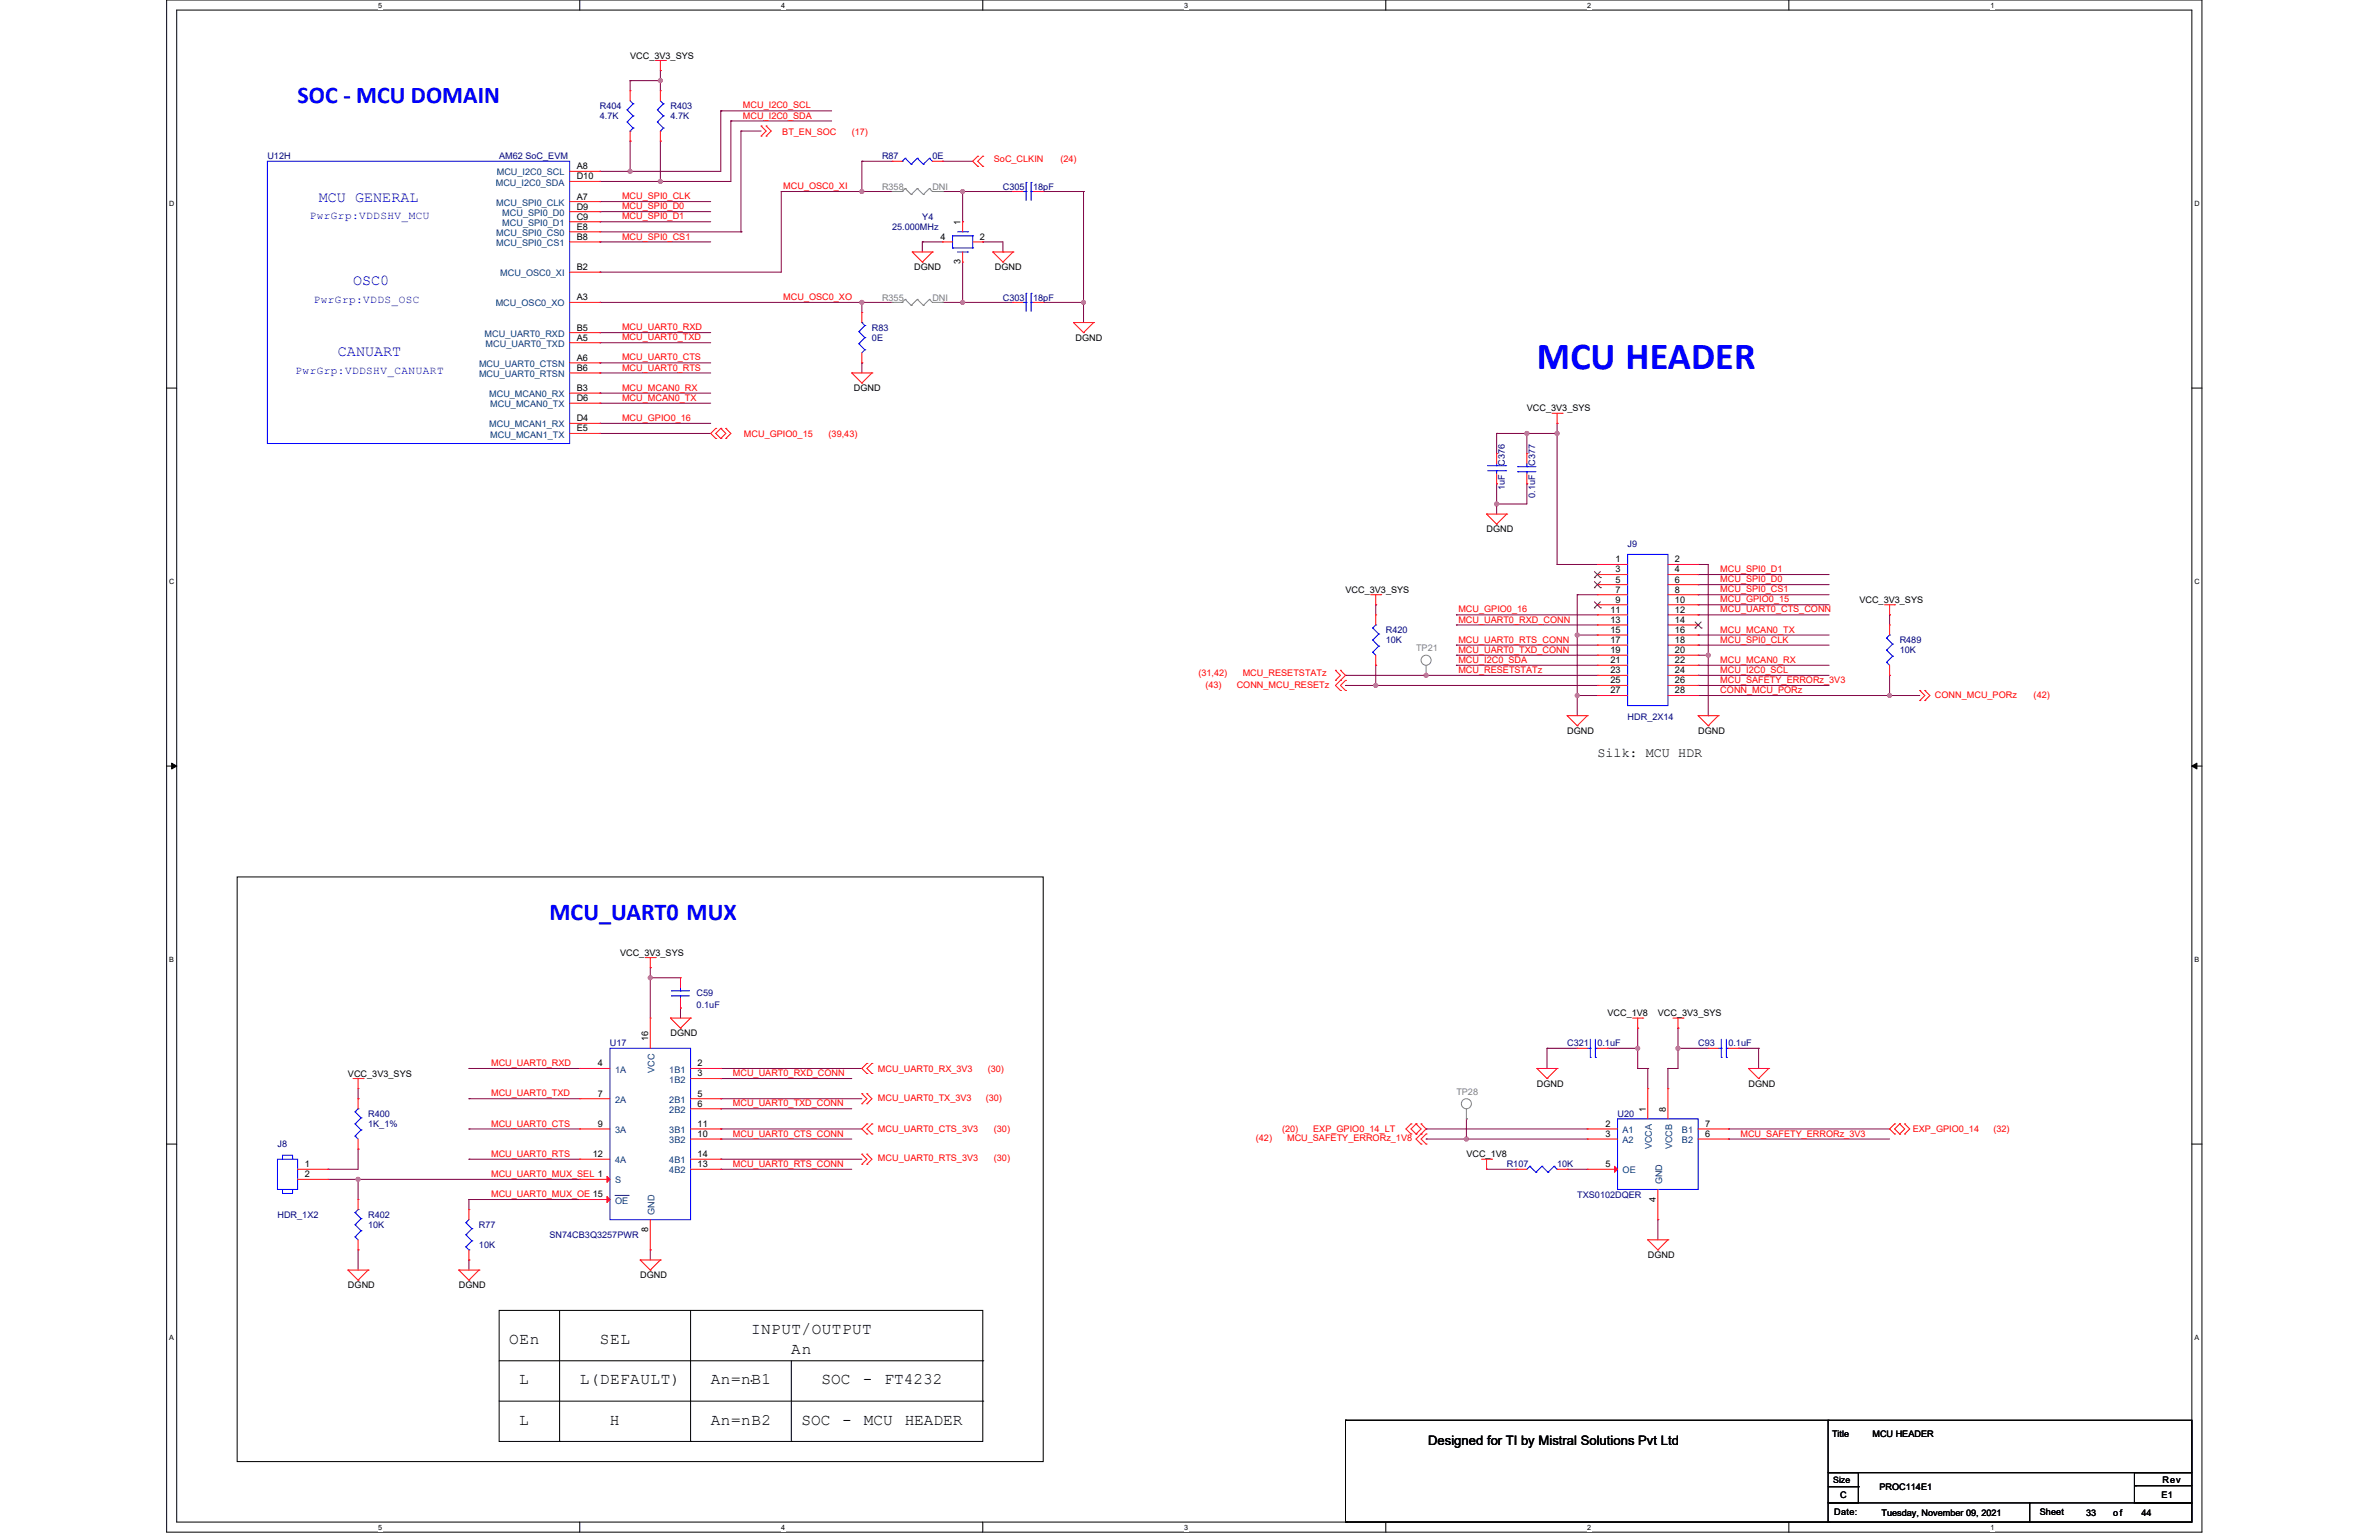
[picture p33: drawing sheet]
<svg xmlns="http://www.w3.org/2000/svg" width="432mm" height="279mm" viewBox="0 0 432 279" stroke-linecap="round" stroke-linejoin="round" font-family="sans-serif">
<defs><g id="words">
<text font-size="6.9" fill="#00f" x="279" y="67">MCU HEADER</text>
<g font-size="4.4" fill="#00f">
<text x="54" y="18.8">SOC - MCU DOMAIN</text>
<text x="99.7" y="166.9">MCU_UART0 MUX</text>
</g>
<g font-size="2.9">
<text x="92.4" y="243.8">OEn</text>
<text x="108.9" y="243.8">SEL</text>
<text x="136.3" y="242">INPUT/OUTPUT</text>
<text x="143.6" y="245.7">An</text>
<text x="94.3" y="251.1">L</text>
<text x="105.2" y="251.1">L(DEFAULT)</text>
<text x="129" y="251.1">An=nB1</text>
<text x="149.1" y="251.1">SOC</text>
<text x="156.6" y="251.1">-</text>
<text x="160.5" y="251.1">FT4232</text>
<text x="94.3" y="258.5">L</text>
<text x="110.7" y="258.5">H</text>
<text x="129" y="258.5">An=nB2</text>
<text x="145.5" y="258.5">SOC</text>
<text x="152.9" y="258.5">-</text>
<text x="156.8" y="258.5">MCU</text>
<text x="164.2" y="258.5">HEADER</text>
</g>
<g font-size="2.7" fill="#00f">
<text x="57.9" y="36.7">MCU GENERAL</text>
<text x="64.1" y="51.7">OSC0</text>
<text x="61.3" y="64.6">CANUART</text>
</g>
<g font-size="2.4">
<text x="289.9" y="137.4">Silk: MCU HDR</text>
<text x="259.2" y="262.2">Designed for TI by Mistral Solutions Pvt Ltd</text>
</g>
<g font-size="2" fill="#00f">
<text x="56.2" y="39.7">PwrGrp:VDDSHV_MCU</text>
<text x="56.9" y="54.9">PwrGrp:VDDS_OSC</text>
<text x="53.7" y="67.9">PwrGrp:VDDSHV_CANUART</text>
</g>
<g font-size="1.6">
<text x="114.4" y="10.6">VCC_3V3_SYS</text>
<text x="104.7" y="30.7">A8</text>
<text x="104.7" y="32.5">D10</text>
<text x="104.7" y="36.2">A7</text>
<text x="104.7" y="39.9">C9</text>
<text x="104.7" y="38">D9</text>
<text x="104.7" y="41.7">E8</text>
<text x="174.3" y="40.8" transform="rotate(-90 174.3 40.8)">1</text>
<text x="104.7" y="43.5">B8</text>
<text x="170.7" y="43.5">4</text>
<text x="174.3" y="47.9" transform="rotate(-90 174.3 47.9)">3</text>
<text x="177.8" y="43.5">2</text>
<text x="104.7" y="49">B2</text>
<text x="165.9" y="49">DGND</text>
<text x="180.6" y="49">DGND</text>
<text x="104.7" y="54.5">A3</text>
<text x="104.7" y="60">B5</text>
<text x="104.7" y="61.8">A5</text>
<text x="104.7" y="65.5">A6</text>
<text x="195.2" y="61.8">DGND</text>
<text x="104.7" y="70.9">B3</text>
<text x="104.7" y="67.3">B6</text>
<text x="155" y="71">DGND</text>
<text x="104.7" y="76.4">D4</text>
<text x="104.7" y="72.8">D6</text>
<text x="277.1" y="74.6">VCC_3V3_SYS</text>
<text x="104.7" y="78.3">E5</text>
<text x="269.8" y="96.6">DGND</text>
<text x="244.2" y="107.6">VCC_3V3_SYS</text>
<text x="293.2" y="102">1</text>
<text x="293.2" y="103.9">3</text>
<text x="293.2" y="105.7">5</text>
<text x="293.2" y="107.5">7</text>
<text x="304" y="102">2</text>
<text x="304" y="103.9">4</text>
<text x="304" y="105.7">6</text>
<text x="304" y="107.5">8</text>
<text x="292.3" y="111.2">11</text>
<text x="292.3" y="113">13</text>
<text x="293.2" y="109.4">9</text>
<text x="304" y="109.4">10</text>
<text x="304" y="111.2">12</text>
<text x="304" y="113">14</text>
<text x="337.5" y="109.4">VCC_3V3_SYS</text>
<text x="292.3" y="114.8">15</text>
<text x="292.3" y="116.7">17</text>
<text x="292.3" y="118.5">19</text>
<text x="304" y="114.8">16</text>
<text x="304" y="116.7">18</text>
<text x="304" y="118.5">20</text>
<text x="292.3" y="120.3">21</text>
<text x="292.3" y="122.2">23</text>
<text x="292.3" y="124">25</text>
<text x="292.3" y="125.8">27</text>
<text x="304" y="120.3">22</text>
<text x="304" y="122.2">24</text>
<text x="304" y="124">26</text>
<text x="304" y="125.8">28</text>
<text x="284.4" y="133.2">DGND</text>
<text x="308.2" y="133.2">DGND</text>
<text x="112.5" y="173.4">VCC_3V3_SYS</text>
<text x="291.8" y="184.4">VCC_1V8</text>
<text x="300.9" y="184.4">VCC_3V3_SYS</text>
<text x="117.7" y="188.9" transform="rotate(-90 117.7 188.9)">16</text>
<text x="121.7" y="188">DGND</text>
<text x="63.2" y="195.3">VCC_3V3_SYS</text>
<text x="108.5" y="193.5">4</text>
<text x="126.6" y="193.5">2</text>
<text x="126.6" y="195.3">3</text>
<text x="279" y="197.2">DGND</text>
<text x="317.4" y="197.2">DGND</text>
<text x="108.5" y="199">7</text>
<text x="126.6" y="199">5</text>
<text x="126.6" y="200.8">6</text>
<text x="298.7" y="201.7" transform="rotate(-90 298.7 201.7)">1</text>
<text x="302.4" y="201.7" transform="rotate(-90 302.4 201.7)">8</text>
<text x="107.6" y="209.9">12</text>
<text x="108.5" y="204.5">9</text>
<text x="126.6" y="204.5">11</text>
<text x="126.6" y="206.3">10</text>
<text x="126.6" y="209.9">14</text>
<text x="266.2" y="210">VCC_1V8</text>
<text x="291.4" y="204.5">2</text>
<text x="291.4" y="206.3">3</text>
<text x="309.5" y="206.3">6</text>
<text x="309.5" y="204.5">7</text>
<text x="55.3" y="211.8">1</text>
<text x="55.3" y="213.6">2</text>
<text x="126.6" y="211.8">13</text>
<text x="291.4" y="211.8">5</text>
<text x="300.5" y="218" transform="rotate(-90 300.5 218)">4</text>
<text x="117.7" y="223.5" transform="rotate(-90 117.7 223.5)">8</text>
<text x="63.2" y="233.7">DGND</text>
<text x="83.3" y="233.7">DGND</text>
<text x="116.2" y="231.9">DGND</text>
<text x="299.1" y="228.3">DGND</text>
<text x="332.5" y="260.6">Title</text>
<text x="339.9" y="260.6">MCU HEADER</text>
<text x="332.7" y="269">Size</text>
<text x="392.5" y="269">Rev</text>
<text x="332.9" y="274.9">Date:</text>
<text x="334" y="271.8">C</text>
<text x="341.1" y="270.3">PROC114E1</text>
<text x="341.5" y="275.1">Tuesday, November 09, 2021</text>
<text x="370.2" y="274.9">Sheet</text>
<text x="378.6" y="275.1">33</text>
<text x="383.6" y="275.1">of</text>
<text x="388.7" y="275.1">44</text>
<text x="392.3" y="271.8">E1</text>
</g>
<g font-size="1.6" fill="#000080">
<text x="108.9" y="19.8">R404</text>
<text x="108.9" y="21.6">4.7K</text>
<text x="121.7" y="19.8">R403</text>
<text x="121.7" y="21.6">4.7K</text>
<text x="48.5" y="28.9">U12H</text>
<text x="90.6" y="28.9">AM62 SoC_EVM</text>
<text x="160.1" y="28.9">R87</text>
<text x="169.2" y="28.9">0E</text>
<text x="182" y="34.4">C305</text>
<text x="187.5" y="34.4">18pF</text>
<text x="161.9" y="41.7">25.000MHz</text>
<text x="167.4" y="39.9">Y4</text>
<text x="182" y="54.5">C303</text>
<text x="187.5" y="54.5">18pF</text>
<text x="158.3" y="60">R83</text>
<text x="158.3" y="61.8">0E</text>
<text x="273.2" y="88.9" transform="rotate(-90 273.2 88.9)">1uF</text>
<text x="273.2" y="84.5" transform="rotate(-90 273.2 84.5)">C376</text>
<text x="278.7" y="84.5" transform="rotate(-90 278.7 84.5)">C377</text>
<text x="278.7" y="90.3" transform="rotate(-90 278.7 90.3)">0.1uF</text>
<text x="295.4" y="99.3">J9</text>
<text x="251.5" y="114.9">R420</text>
<text x="251.5" y="116.7">10K</text>
<text x="344.8" y="116.7">R489</text>
<text x="344.8" y="118.5">10K</text>
<text x="295.4" y="130.6">HDR_2X14</text>
<text x="126.4" y="180.7">C59</text>
<text x="126.4" y="182.9">0.1uF</text>
<text x="110.7" y="189.9">U17</text>
<text x="284.4" y="189.9">C321</text>
<text x="289.9" y="189.9">0.1uF</text>
<text x="308.2" y="189.9">C93</text>
<text x="313.7" y="189.9">0.1uF</text>
<text x="66.8" y="202.7">R400</text>
<text x="293.6" y="202.7">U20</text>
<text x="50.4" y="208.1">J8</text>
<text x="66.8" y="204.5">1K_1%</text>
<text x="273.5" y="211.8">R107</text>
<text x="282.6" y="211.8">10K</text>
<text x="50.4" y="220.9">HDR_1X2</text>
<text x="66.8" y="220.9">R402</text>
<text x="286.3" y="217.3">TXS0102DQER</text>
<text x="66.8" y="222.8">10K</text>
<text x="86.9" y="222.8">R77</text>
<text x="86.9" y="226.4">10K</text>
<text x="99.7" y="224.6">SN74CB3Q3257PWR</text>
</g>
<g font-size="1.6" fill="#f00">
<text x="134.9" y="19.7">MCU_I2C0_SCL</text>
<text x="134.9" y="21.5">MCU_I2C0_SDA</text>
<text x="142" y="24.5">BT_EN_SOC</text>
<text x="154.6" y="24.5">(17)</text>
<text x="180.4" y="29.5">SoC_CLKIN</text>
<text x="192.5" y="29.5">(24)</text>
<text x="142.2" y="34.3">MCU_OSC0_XI</text>
<text x="112.9" y="39.8">MCU_SPI0_D1</text>
<text x="112.9" y="38">MCU_SPI0_D0</text>
<text x="112.9" y="36.1">MCU_SPI0_CLK</text>
<text x="112.9" y="43.5">MCU_SPI0_CS1</text>
<text x="112.9" y="59.9">MCU_UART0_RXD</text>
<text x="142.2" y="54.4">MCU_OSC0_XO</text>
<text x="112.9" y="61.7">MCU_UART0_TXD</text>
<text x="112.9" y="65.4">MCU_UART0_CTS</text>
<text x="112.9" y="67.2">MCU_UART0_RTS</text>
<text x="112.9" y="70.9">MCU_MCAN0_RX</text>
<text x="112.9" y="72.7">MCU_MCAN0_TX</text>
<text x="112.9" y="76.4">MCU_GPIO0_16</text>
<text x="135" y="79.2">MCU_GPIO0_15</text>
<text x="150.4" y="79.2">(39,43)</text>
<text x="312.2" y="105.6">MCU_SPI0_D0</text>
<text x="312.2" y="103.8">MCU_SPI0_D1</text>
<text x="312.2" y="107.5">MCU_SPI0_CS1</text>
<text x="264.7" y="113">MCU_UART0_RXD_CONN</text>
<text x="264.7" y="111.1">MCU_GPIO0_16</text>
<text x="312.2" y="111.1">MCU_UART0_CTS_CONN</text>
<text x="312.2" y="109.3">MCU_GPIO0_15</text>
<text x="264.7" y="118.4">MCU_UART0_TXD_CONN</text>
<text x="264.7" y="116.6">MCU_UART0_RTS_CONN</text>
<text x="312.2" y="116.6">MCU_SPI0_CLK</text>
<text x="312.2" y="114.8">MCU_MCAN0_TX</text>
<text x="217.5" y="122.7">(31,42)</text>
<text x="218.8" y="124.7">(43)</text>
<text x="224.5" y="124.7">CONN_MCU_RESETz</text>
<text x="225.6" y="122.7">MCU_RESETSTATz</text>
<text x="264.7" y="122.1">MCU_RESETSTATz</text>
<text x="264.7" y="120.3">MCU_I2C0_SDA</text>
<text x="312.2" y="125.8">CONN_MCU_PORz</text>
<text x="312.2" y="123.9">MCU_SAFETY_ERRORz_3V3</text>
<text x="312.2" y="122.1">MCU_I2C0_SCL</text>
<text x="312.2" y="120.3">MCU_MCAN0_RX</text>
<text x="351.2" y="126.6">CONN_MCU_PORz</text>
<text x="369.1" y="126.6">(42)</text>
<text x="89.1" y="193.4">MCU_UART0_RXD</text>
<text x="133" y="195.2">MCU_UART0_RXD_CONN</text>
<text x="159.4" y="194.4">MCU_UART0_RX_3V3</text>
<text x="179.3" y="194.4">(30)</text>
<text x="89.1" y="198.9">MCU_UART0_TXD</text>
<text x="133" y="200.7">MCU_UART0_TXD_CONN</text>
<text x="159.4" y="199.7">MCU_UART0_TX_3V3</text>
<text x="178.9" y="199.7">(30)</text>
<text x="89.1" y="204.4">MCU_UART0_CTS</text>
<text x="89.1" y="209.9">MCU_UART0_RTS</text>
<text x="133" y="206.2">MCU_UART0_CTS_CONN</text>
<text x="159.4" y="205.4">MCU_UART0_CTS_3V3</text>
<text x="180.4" y="205.4">(30)</text>
<text x="227.9" y="207">(42)</text>
<text x="232.7" y="205.4">(20)</text>
<text x="233.6" y="207">MCU_SAFETY_ERRORz_1V8</text>
<text x="238.4" y="205.4">EXP_GPIO0_14_LT</text>
<text x="315.9" y="206.2">MCU_SAFETY_ERRORz_3V3</text>
<text x="347.2" y="205.4">EXP_GPIO0_14</text>
<text x="361.8" y="205.4">(32)</text>
<text x="89.1" y="213.5">MCU_UART0_MUX_SEL 1</text>
<text x="133" y="211.7">MCU_UART0_RTS_CONN</text>
<text x="159.4" y="210.7">MCU_UART0_RTS_3V3</text>
<text x="180.4" y="210.7">(30)</text>
<text x="89.1" y="217.2">MCU_UART0_MUX_OE 15</text>
</g>
<g font-size="1.6" fill="#004080">
<text x="90" y="33.7">MCU_I2C0_SDA</text>
<text x="90.2" y="31.8">MCU_I2C0_SCL</text>
<text x="90.1" y="37.3">MCU_SPI0_CLK</text>
<text x="91.2" y="41">MCU_SPI0_D1</text>
<text x="91.2" y="39.1">MCU_SPI0_D0</text>
<text x="90.1" y="44.6">MCU_SPI0_CS1</text>
<text x="90.1" y="42.8">MCU_SPI0_CS0</text>
<text x="90.8" y="50.1">MCU_OSC0_XI</text>
<text x="90" y="55.6">MCU_OSC0_XO</text>
<text x="88" y="61.1">MCU_UART0_RXD</text>
<text x="88.1" y="62.9">MCU_UART0_TXD</text>
<text x="87" y="66.6">MCU_UART0_CTSN</text>
<text x="87" y="68.4">MCU_UART0_RTSN</text>
<text x="88.8" y="72.1">MCU_MCAN0_RX</text>
<text x="88.8" y="77.6">MCU_MCAN1_RX</text>
<text x="89" y="73.9">MCU_MCAN0_TX</text>
<text x="89" y="79.4">MCU_MCAN1_TX</text>
<text x="111.6" y="194.6">1A</text>
<text x="118.8" y="194.6" transform="rotate(-90 118.8 194.6)">VCC</text>
<text x="121.5" y="194.6">1B1</text>
<text x="121.5" y="196.4">1B2</text>
<text x="111.6" y="200.1">2A</text>
<text x="121.5" y="200.1">2B1</text>
<text x="121.5" y="201.9">2B2</text>
<text x="111.6" y="205.6">3A</text>
<text x="121.5" y="205.6">3B1</text>
<text x="121.5" y="207.4">3B2</text>
<text x="294.5" y="205.6">A1</text>
<text x="294.5" y="207.4">A2</text>
<text x="299.8" y="208.5" transform="rotate(-90 299.8 208.5)">VCCA</text>
<text x="303.5" y="208.5" transform="rotate(-90 303.5 208.5)">VCCB</text>
<text x="305.3" y="207.4">B2</text>
<text x="305.3" y="205.6">B1</text>
<text x="111.6" y="214.7">S</text>
<text x="111.6" y="211.1">4A</text>
<text x="121.5" y="211.1">4B1</text>
<text x="121.5" y="212.9">4B2</text>
<text x="294.5" y="212.9">OE</text>
<text x="301.7" y="214.9" transform="rotate(-90 301.7 214.9)">GND</text>
<text x="111.6" y="218.4">OE</text>
<text x="118.8" y="220.4" transform="rotate(-90 118.8 220.4)">GND</text>
</g>
<g font-size="1.6" fill="#808080">
<text x="160.1" y="34.4">R358</text>
<text x="169.2" y="34.4">DNI</text>
<text x="160.1" y="54.5">R355</text>
<text x="169.2" y="54.5">DNI</text>
<text x="257" y="118.2">TP21</text>
<text x="264.3" y="198.6">TP28</text>
</g>
<g font-size="1.3">
<text x="68.6" y="1.4">5</text>
<text x="141.8" y="1.4">4</text>
<text x="215" y="1.4">3</text>
<text x="288.1" y="1.4">2</text>
<text x="361.3" y="1.4">1</text>
<text x="30.7" y="37.3">D</text>
<text x="398.3" y="37.3">D</text>
<text x="30.7" y="105.9">C</text>
<text x="398.3" y="105.9">C</text>
<text x="30.7" y="174.5">B</text>
<text x="398.3" y="174.5">B</text>
<text x="30.7" y="243">A</text>
<text x="398.3" y="243">A</text>
<text x="68.6" y="277.5">5</text>
<text x="141.8" y="277.5">4</text>
<text x="215" y="277.5">3</text>
<text x="288.1" y="277.5">2</text>
<text x="361.3" y="277.5">1</text>
</g>
</g></defs>
<path d="M30.2 0h369.5v278h-369.5zM32.1 1.8h365.7v274.3h-365.7z" fill="none" stroke="#000" stroke-width=".18"/>
<g fill="#fff">
<path d="M68.7 .2h.7v1.4h-.7z"/>
<path d="M68.7 276.3h.7v1.5h-.7z"/>
</g>
<path d="M105.2 0v1.8M105.2 276.1v1.9" fill="none" stroke="#000" stroke-width=".18"/>
<g fill="#fff">
<path d="M141.8 .2h.7v1.4h-.7z"/>
<path d="M141.8 276.3h.7v1.5h-.7z"/>
</g>
<path d="M178.4 0v1.8M178.4 276.1v1.9" fill="none" stroke="#000" stroke-width=".18"/>
<g fill="#fff">
<path d="M215 .2h.7v1.4h-.7z"/>
<path d="M215 276.3h.7v1.5h-.7z"/>
</g>
<path d="M251.5 0v1.8M251.5 276.1v1.9" fill="none" stroke="#000" stroke-width=".18"/>
<g fill="#fff">
<path d="M288.1 .2h.7v1.4h-.7z"/>
<path d="M288.1 276.3h.7v1.5h-.7z"/>
</g>
<path d="M324.7 0v1.8M324.7 276.1v1.9" fill="none" stroke="#000" stroke-width=".18"/>
<g fill="#fff">
<path d="M361.3 .2h.7v1.4h-.7z"/>
<path d="M361.3 276.3h.7v1.5h-.7z"/>
<path d="M30.7 36.1h1v1.5h-1z"/>
<path d="M398.3 36.1h.9v1.5h-.9z"/>
<path d="M30.7 104.7h1v1.5h-1z"/>
<path d="M398.3 104.7h.9v1.5h-.9z"/>
</g>
<path d="M30.2 70.4h1.9M397.8 70.4h1.9" fill="none" stroke="#000" stroke-width=".18"/>
<g fill="#fff">
<path d="M30.7 173.3h.9v1.4h-.9z"/>
<path d="M398.3 173.3h.9v1.4h-.9z"/>
</g>
<path d="M30.2 139h1.9M31.2 138.5l.9 .5-.9 .5zM397.8 139l.9-.5v1zM397.8 139h1.9" fill="none" stroke="#000" stroke-width=".18"/>
<path d="M31.2 138.5l.9 .5-.9 .5zM397.8 139l.9-.5v1z" fill="#000"/>
<g fill="#fff">
<path d="M30.7 241.9h.9v1.4h-.9z"/>
<path d="M398.3 241.9h.9v1.4h-.9z"/>
</g>
<g fill="none" stroke="#000" stroke-width=".18">
<path d="M43 159.1h146.4v106.1h-146.4zM30.2 207.6h1.9M397.8 207.6h1.9M90.6 237.7h87.8v23.8h-87.8zM101.6 237.7v23.8M125.3 237.7v23.8M90.6 254.2h87.8M90.6 246.9h87.8M136.3 250.5h.1M143.6 246.9v14.6M178.4 254.2h.1M178.4 246.9h.1"/>
<path d="M101.6 261.5h.1M125.3 261.5h.1M143.6 261.5h.1"/>
</g>
<g fill="none" stroke="#800040" stroke-width=".18">
<path d="M141.8 34.7h.1M156.4 29.3h.1M156.4 29.3h5.5M156.4 29.3v5.4h-14.6M171.1 29.3h.1M171.1 29.3h5.4M108.9 60.4h.1M108.9 62.2h.1M108.9 65.8h.1M108.9 67.7h.1M108.9 60.4h20.1M108.9 62.2h20.1"/>
<path d="M108.9 65.8h20.1M108.9 67.7h20.1M308.2 106.1h.1M308.2 104.2h.1M308.2 107.9h.1M308.2 117h.1M308.2 106.1h23.8M308.2 104.2h23.8M308.2 107.9h23.8M308.2 117h23.8"/>
</g>
<circle cx="156.4" cy="34.7" r=".37" fill="#f0f"/>
<circle cx="156.4" cy="34.7" r=".37" fill="none" stroke="#f0f" stroke-width=".18"/>
<path d="M171.1 34.7h.1M171.1 34.7h12.8M174.7 34.7h.1M196.7 34.7h.1M196.7 34.7v20.2" fill="none" stroke="#800040" stroke-width=".18"/>
<circle cx="196.7" cy="54.9" r=".37" fill="#f0f"/>
<circle cx="196.7" cy="54.9" r=".37" fill="none" stroke="#f0f" stroke-width=".18"/>
<path d="M174.7 34.7v5.5M174.7 54.9h.1M174.7 40.2h.1M174.7 54.9h9.2" fill="none" stroke="#800040" stroke-width=".18"/>
<circle cx="174.7" cy="34.7" r=".37" fill="#f0f"/>
<circle cx="174.7" cy="34.7" r=".37" fill="none" stroke="#f0f" stroke-width=".18"/>
<path d="M174.7 54.9h.1M174.7 47.5v7.4M189.4 54.9h.1M189.4 54.9h7.3M196.7 54.9h.1M196.7 54.9v3.6" fill="none" stroke="#800040" stroke-width=".18"/>
<circle cx="174.7" cy="54.9" r=".37" fill="#f0f"/>
<circle cx="174.7" cy="54.9" r=".37" fill="none" stroke="#f0f" stroke-width=".18"/>
<g fill="none" stroke="#800040" stroke-width=".18">
<path d="M156.4 34.7h.1M156.4 34.7h5.5M189.4 34.7h.1M189.4 34.7h7.3M108.9 54.9h.1M108.9 54.9h53M156.4 54.9h.1M156.4 54.9v1.8M171.1 54.9h.1M171.1 54.9h3.6M178.4 43.9h.1M178.4 43.9h3.6v1.8"/>
<path d="M182 45.7h.1"/>
</g>
<circle cx="156.4" cy="54.9" r=".37" fill="#f0f"/>
<circle cx="156.4" cy="54.9" r=".37" fill="none" stroke="#f0f" stroke-width=".18"/>
<g fill="none" stroke="#800040" stroke-width=".18">
<path d="M141.8 34.7h.1M141.8 34.7v14.7h-32.9M108.9 49.4h.1M108.9 71.3h.1M108.9 73.2h.1M108.9 76.8h.1M108.9 78.6h.1M108.9 71.3h20.1M108.9 73.2h20.1M108.9 76.8h20.1M108.9 78.6h20.1M264.3 113.4h.1"/>
<path d="M264.3 111.6h.1M264.3 113.4h25.6M264.3 111.6h25.6M308.2 111.6h.1M308.2 115.2h.1M308.2 109.7h.1M308.2 111.6h23.8M308.2 115.2h23.8M308.2 109.7h23.8M258.8 206.7h.1M258.8 206.7h7.4"/>
</g>
<circle cx="266.2" cy="206.7" r=".37" fill="#f0f"/>
<circle cx="266.2" cy="206.7" r=".37" fill="none" stroke="#f0f" stroke-width=".18"/>
<g fill="none" stroke="#800040" stroke-width=".18">
<path d="M297.2 193.9h.1M297.2 186.5h.1M297.2 193.9h1.9M297.2 186.5v3.7M299.1 193.9h.1M299.1 193.9v3.6M302.7 193.9h.1M302.7 193.9h1.9M302.7 193.9v3.6M304.6 186.5h.1M304.6 190.2h.1M304.6 186.5v3.7"/>
<path d="M304.6 190.2h5.5M319.2 190.2h.1M319.2 190.2v3.7M269.8 212.1h.1M269.8 212.1h5.5M284.4 212.1h.1M284.4 212.1h3.7M313.7 206.7h.1M313.7 206.7h29.3"/>
</g>
<circle cx="304.6" cy="190.2" r=".37" fill="#f0f"/>
<circle cx="304.6" cy="190.2" r=".37" fill="none" stroke="#f0f" stroke-width=".18"/>
<path d="M280.8 190.2h.1M280.8 190.2v3.7M291.8 190.2h.1M291.8 190.2h5.4M297.2 190.2h.1M297.2 190.2v3.7M304.6 190.2h.1M304.6 190.2v3.7" fill="none" stroke="#800040" stroke-width=".18"/>
<circle cx="297.2" cy="190.2" r=".37" fill="#f0f"/>
<circle cx="297.2" cy="190.2" r=".37" fill="none" stroke="#f0f" stroke-width=".18"/>
<g fill="none" stroke="#800040" stroke-width=".18">
<path d="M118 177.4h.1M118 177.4v7.3M123.5 182.9h.1M123.5 182.9v1.8M280.8 190.2h.1M280.8 190.2h5.5M315.5 190.2h.1M315.5 190.2h3.7M59.5 212.1h.1M65 208.5h.1M65 208.5v3.6h-5.5M258.8 204.8h.1"/>
<path d="M258.8 204.8h29.3M313.7 204.8h.1M313.7 204.8h29.3M300.9 221.3h.1M300.9 221.3v3.6"/>
</g>
<circle cx="118" cy="177.4" r=".37" fill="#f0f"/>
<circle cx="118" cy="177.4" r=".37" fill="none" stroke="#f0f" stroke-width=".18"/>
<g fill="none" stroke="#800040" stroke-width=".18">
<path d="M114.4 14.6h.1M114.4 14.6v1.9M119.9 12.8h.1M119.9 12.8v1.8h-5.5M114.4 25.6h.1M114.4 31.1h.1M114.4 25.6v5.5M114.4 31.1h16.4M118 177.4h.1M118 175.6h.1M118 177.4h5.5M118 175.6v1.8"/>
<path d="M85.1 193.9h.1M85.1 199.3h.1M85.1 193.9h20.1M85.1 199.3h20.1M130.8 193.9h.1M130.8 195.7h.1M130.8 199.3h.1M130.8 193.9h25.6M130.8 195.7h23.8M130.8 199.3h25.6M59.5 214h5.5M65 214h.1"/>
<path d="M85.1 217.6h.1M85.1 204.8h.1M85.1 210.3h.1M85.1 204.8h20.1M85.1 210.3h20.1M85.1 217.6h20.1M85.1 217.6v1.9M130.8 201.2h.1M130.8 204.8h.1M130.8 206.7h.1M130.8 212.1h.1M130.8 210.3h.1"/>
<path d="M130.8 201.2h23.8M130.8 204.8h25.6M130.8 206.7h23.8M130.8 212.1h23.8M130.8 210.3h25.6M266.2 203h.1M266.2 206.7h.1M266.2 206.7h21.9M266.2 203v3.7M85.1 228.6h.1M85.1 228.6v1.8M118 226.8h.1"/>
<path d="M118 226.8v1.8"/>
</g>
<circle cx="114.4" cy="31.1" r=".37" fill="#f0f"/>
<circle cx="114.4" cy="31.1" r=".37" fill="none" stroke="#f0f" stroke-width=".18"/>
<path d="M119.9 25.6h.1M119.9 32.9h.1M119.9 25.6v7.3M119.9 32.9h12.8" fill="none" stroke="#800040" stroke-width=".18"/>
<circle cx="119.9" cy="32.9" r=".37" fill="#f0f"/>
<circle cx="119.9" cy="32.9" r=".37" fill="none" stroke="#f0f" stroke-width=".18"/>
<path d="M119.9 14.6h.1M119.9 14.6v1.9" fill="none" stroke="#800040" stroke-width=".18"/>
<circle cx="119.9" cy="14.6" r=".37" fill="#f0f"/>
<circle cx="119.9" cy="14.6" r=".37" fill="none" stroke="#f0f" stroke-width=".18"/>
<g fill="none" stroke="#800040" stroke-width=".18">
<path d="M108.9 31.1h.1M108.9 32.9h.1M108.9 38.4h.1M108.9 36.6h.1M108.9 31.1h5.5M108.9 32.9h11M108.9 38.4h20.1M108.9 36.6h20.1M130.8 20.1h.1M130.8 20.1v11M130.8 20.1h20.1M132.7 21.9h.1"/>
<path d="M132.7 21.9v11M132.7 21.9h18.2M108.9 40.2h.1M108.9 40.2h20.1M156.4 65.8h.1M156.4 65.8v1.9M65 199.3h.1M65 197.5v1.8M65 214h.1M65 214v3.6M65 214h40.2M105.2 214h.1"/>
<path d="M65 226.8h.1M65 226.8v3.6"/>
</g>
<circle cx="65" cy="214" r=".37" fill="#f0f"/>
<circle cx="65" cy="214" r=".37" fill="none" stroke="#f0f" stroke-width=".18"/>
<g fill="none" stroke="#800040" stroke-width=".18">
<path d="M134.5 23.8h.1M134.5 23.8v18.3M134.5 23.8h3.6M108.9 43.9h.1M108.9 43.9h20.1M108.9 42.1h25.6M134.5 42.1h.1M167.4 43.9h.1M167.4 43.9h3.7M167.4 43.9v1.8M271.6 78.6h.1M271.6 78.6v3.7"/>
<path d="M271.6 78.6h5.5M277.1 78.6h.1M277.1 78.6v3.7M282.6 76.8h.1M282.6 76.8v1.8M271.6 91.4h.1M271.6 87.8h.1M271.6 87.8v3.6M271.6 91.4h5.5"/>
</g>
<circle cx="271.6" cy="91.4" r=".37" fill="#f0f"/>
<circle cx="271.6" cy="91.4" r=".37" fill="none" stroke="#f0f" stroke-width=".18"/>
<path d="M277.1 78.6h.1M277.1 78.6h5.5M271.6 91.4h.1M271.6 91.4v1.9M277.1 87.8h.1M277.1 87.8v3.6" fill="none" stroke="#800040" stroke-width=".18"/>
<circle cx="277.1" cy="78.6" r=".37" fill="#f0f"/>
<circle cx="277.1" cy="78.6" r=".37" fill="none" stroke="#f0f" stroke-width=".18"/>
<path d="M282.6 78.6h.1M282.6 78.6v23.8" fill="none" stroke="#800040" stroke-width=".18"/>
<circle cx="282.6" cy="78.6" r=".37" fill="#f0f"/>
<circle cx="282.6" cy="78.6" r=".37" fill="none" stroke="#f0f" stroke-width=".18"/>
<path d="M282.6 102.4h.1M282.6 102.4h7.3M308.2 126.2h.1M308.2 126.2h40.3M343 126.2h.1" fill="none" stroke="#800040" stroke-width=".18"/>
<circle cx="343" cy="126.2" r=".37" fill="#f0f"/>
<circle cx="343" cy="126.2" r=".37" fill="none" stroke="#f0f" stroke-width=".18"/>
<path d="M343 111.6h.1M343 111.6v1.8M258.8 122.5h.1M258.8 122.5h31.1M308.2 124.4h.1M308.2 122.5h.1M308.2 124.4h23.8M308.2 122.5h23.8M343 122.5h.1M343 122.5v3.7" fill="none" stroke="#800040" stroke-width=".18"/>
<circle cx="258.8" cy="122.5" r=".37" fill="#f0f"/>
<circle cx="258.8" cy="122.5" r=".37" fill="none" stroke="#f0f" stroke-width=".18"/>
<path d="M249.7 109.7h.1M249.7 109.7v1.9M244.2 124.4h.1M244.2 122.5h.1M244.2 124.4h45.7M244.2 122.5h14.6M249.7 120.7h.1M249.7 124.4h.1M249.7 120.7v3.7" fill="none" stroke="#800040" stroke-width=".18"/>
<circle cx="249.7" cy="124.4" r=".37" fill="#f0f"/>
<circle cx="249.7" cy="124.4" r=".37" fill="none" stroke="#f0f" stroke-width=".18"/>
<g fill="none" stroke="#800040" stroke-width=".18">
<path d="M264.3 118.9h.1M264.3 117h.1M264.3 118.9h25.6M264.3 117h25.6M286.3 107.9h.1M286.3 115.2h.1M286.3 107.9v21.9M286.3 107.9h3.6M286.3 115.2h3.6M264.3 120.7h.1M264.3 120.7h25.6M286.3 126.2h.1"/>
<path d="M286.3 126.2h3.6M289.9 126.2h.1M308.2 120.7h.1M308.2 120.7h23.8"/>
</g>
<circle cx="286.3" cy="115.2" r=".37" fill="#f0f"/>
<circle cx="286.3" cy="115.2" r=".37" fill="none" stroke="#f0f" stroke-width=".18"/>
<circle cx="286.3" cy="126.2" r=".37" fill="#f0f"/>
<circle cx="286.3" cy="126.2" r=".37" fill="none" stroke="#f0f" stroke-width=".18"/>
<path d="M308.2 102.4h.1M308.2 102.4h1.9v16.5M308.2 118.9h1.9M310.1 118.9h.1" fill="none" stroke="#800040" stroke-width=".18"/>
<circle cx="310" cy="118.9" r=".37" fill="#f0f"/>
<circle cx="310" cy="118.9" r=".37" fill="none" stroke="#f0f" stroke-width=".18"/>
<path d="M310.1 118.9v10.9M310.1 129.8h.1" fill="none" stroke="#800040" stroke-width=".18"/>
<g fill="none" stroke="#f00" stroke-width=".18">
<path d="M118.9 11h1.9M119.9 12.8h.1M119.9 11v1.8M120.8 11h.1M138.1 22.9h.1M138.1 24.7h.1M138.1 22.9l1 .9-1 .9M139.1 22.9h.1M139.1 24.7h.1M139.1 22.9l.9 .9-.9 .9M177.5 30.2h.1M177.5 28.3h.1"/>
<path d="M177.5 28.3l-1 1 1 .9M178.4 28.3h.1M178.4 30.2h.1M178.4 28.3l-.9 1 .9 .9M165.6 45.7h.1M165.6 45.7h3.6M165.6 45.7l1.8 1.8M167.4 47.5h.1M169.2 45.7h.1M169.2 45.7l-1.8 1.8M180.2 45.7h.1M180.2 45.7h3.7"/>
<path d="M180.2 45.7l1.8 1.8M182 47.5h.1M183.9 45.7h.1M183.9 45.7l-1.9 1.8M194.8 58.5h.1M194.8 58.5h3.7M194.8 58.5l1.9 1.9M198.5 58.5h.1M198.5 58.5l-1.8 1.9M129.9 77.7h.1M129.9 79.6h.1M129.9 77.7l-.9 .9 .9 1"/>
<path d="M130.8 79.6h.1M130.8 77.7h.1M130.8 77.7l-.9 .9 .9 1M130.8 77.7l.9 .9-.9 1M131.7 77.7h.1M131.7 79.6h.1M131.7 77.7l1 .9-1 1M154.6 67.7h.1M154.6 67.7h3.7M154.6 67.7l1.8 1.8M156.4 69.5h.1M158.3 67.7h.1"/>
<path d="M158.3 67.7l-1.9 1.8M196.7 60.4h.1M281.7 75h1.8M282.6 76.8h.1M282.6 75v1.8M283.5 75h.1M269.8 93.3h.1M269.8 93.3h3.7M269.8 93.3l1.8 1.8M271.6 95.1h.1M273.5 93.3h.1M273.5 93.3l-1.9 1.8"/>
<path d="M248.8 107.9h1.8M249.7 109.7h.1M249.7 107.9v1.8M250.6 107.9h.1M342.1 109.7h1.8M343 111.6h.1M343 109.7v1.9M343.9 109.7h.1M242.4 121.6h.1M242.4 123.4h.1M242.4 121.6l.9 .9-.9 .9M243.3 123.4h.1"/>
<path d="M243.3 125.3h.1M243.3 121.6h.1M243.3 121.6l.9 .9-1.8 1.9 .9 .9M244.2 123.4h.1M244.2 125.3h.1M244.2 123.4l-.9 1 .9 .9M284.4 129.8h.1M284.4 129.8h3.7M284.4 129.8l1.9 1.9M286.3 131.7h.1M288.1 129.8h.1M288.1 129.8l-1.8 1.9"/>
<path d="M308.2 129.8h.1M308.2 129.8h3.7M308.2 129.8l1.9 1.9M310.1 131.7h.1M311.9 129.8h.1M311.9 129.8l-1.8 1.9M348.5 125.3h.1M348.5 127.1h.1M348.5 125.3l.9 .9-.9 .9M349.4 125.3h.1M349.4 127.1h.1M349.4 125.3l.9 .9-.9 .9"/>
<path d="M117.1 173.7h1.8M118 175.6h.1M118 173.7v1.9M118.9 173.7h.1M64.1 195.7h1.8M65 197.5h.1M65 195.7v1.8M65.9 195.7h.1M121.7 184.7h.1M121.7 184.7h3.6M121.7 184.7l1.8 1.8M123.5 186.5h.1"/>
<path d="M125.3 184.7h.1M125.3 184.7l-1.8 1.8M156.4 198.4h.1M156.4 198.4l.9 .9-.9 1M157.3 194.8h.1M157.3 192.9h.1M157.3 198.4h.1M157.3 192.9l-.9 1 .9 .9M157.3 198.4l1 .9-1 1M158.3 192.9h.1M158.3 194.8h.1M158.3 192.9l-1 1 1 .9"/>
<path d="M279 193.9h.1M279 193.9h3.6M279 193.9l1.8 1.8M280.8 195.7h.1M282.6 193.9h.1M282.6 193.9l-1.8 1.8M296.3 184.7h1.9M297.2 186.5h.1M297.2 184.7v1.8M298.2 184.7h.1M299.1 197.5h.1M299.1 197.5v5.5"/>
<path d="M303.7 184.7h1.8M304.6 186.5h.1M304.6 184.7v1.8M305.5 184.7h.1M317.4 193.9h.1M317.4 193.9h3.6M317.4 193.9l1.8 1.8M319.2 195.7h.1M321 193.9h.1M321 193.9l-1.8 1.8M54 212.1h5.5M54 214h5.5"/>
<path d="M59.5 212.1h.1M59.5 214h.1M156.4 200.3h.1M156.4 209.4h.1M156.4 211.2h.1M156.4 209.4l.9 .9-.9 .9M157.3 200.3h.1M157.3 209.4h.1M157.3 211.2h.1M157.3 205.7h.1M157.3 203.9h.1M157.3 209.4l1 .9-1 .9"/>
<path d="M157.3 203.9l-.9 .9 .9 .9M158.3 203.9h.1M158.3 205.7h.1M158.3 203.9l-1 .9 1 .9M256.1 203.9h.1M256.1 205.7h.1M256.1 203.9l-.9 .9 .9 .9M257 205.7h.1M257 203.9h.1M257 203.9l.9 .9-.9 .9M257 203.9l-.9 .9 .9 .9M257.9 203.9h.1"/>
<path d="M257.9 205.7h.1M257.9 207.6h.1M257.9 203.9l.9 .9-1.8 1.9 .9 .9M258.8 205.7h.1M258.8 207.6h.1M258.8 205.7l-.9 1 .9 .9M268.9 210.3h1.8M269.8 212.1h.1M269.8 210.3v1.8M270.7 210.3h.1M288.1 204.8h.1M288.1 206.7h.1"/>
<path d="M288.1 204.8h5.5M288.1 206.7h5.5M300.9 215.8v5.5M343.9 203.9h.1M343.9 205.7h.1M343.9 203.9l-.9 .9 .9 .9M344.8 205.7h.1M344.8 203.9h.1M344.8 203.9l-.9 .9 .9 .9M344.8 203.9l.9 .9-.9 .9M345.7 203.9h.1M345.7 205.7h.1"/>
<path d="M345.7 203.9l.9 .9-.9 .9M63.2 230.4h.1M63.2 230.4h3.6M63.2 230.4l1.8 1.9M65 232.3h.1M66.8 230.4h.1M66.8 230.4l-1.8 1.9M83.3 230.4h.1M83.3 230.4h3.6M83.3 230.4l1.8 1.9M85.1 232.3h.1M86.9 230.4h.1"/>
<path d="M86.9 230.4l-1.8 1.9M116.2 228.6h.1M116.2 228.6h3.7M116.2 228.6l1.8 1.8M118 230.4h.1M119.9 228.6h.1M119.9 228.6l-1.9 1.8M299.1 224.9h.1M299.1 224.9h3.6M299.1 224.9l1.8 1.9M300.9 226.8h.1M300.9 221.3h.1"/>
<path d="M302.7 224.9h.1M302.7 224.9l-1.8 1.9"/>
</g>
<g fill="none" stroke="#000" stroke-width=".18">
<path d="M244.2 257.7h.1M244.2 257.7h87.8M244.2 257.7v18.4M331.8 257.7h66v9.5h-66zM244.2 276.1h.1M244.4 276.1h.1M244.4 276.1h87.8M331.8 267.2h5.5v5.5h-5.5zM331.8 272.7h36.6v3.4h-36.6zM331.8 269.7h5.5M337.3 269.7h.1M368.4 272.7h29.4v3.4h-29.4z"/>
<path d="M387.4 267.2h10.4v5.5h-10.4zM387.6 269.6h.1M387.6 269.6h10.2"/>
</g>
<path d="M50.4 210.3h3.6v5.5h-3.6zM51.3 210.3v-.7h1.8v.7M51.3 215.8v.7h1.8v-.7M293.6 203h14.6v12.8h-14.6z" fill="none" stroke="#00f" stroke-width=".18"/>
<path d="M293 211.6l.6 .5-.6 .6z" fill="#f00"/>
<g fill="none" stroke="#f00" stroke-width=".18">
<path d="M114.4 16.5h.1M114.4 16.5v1.8M119.9 16.5h.1M119.9 16.5v1.8M114.4 25.6h.1M114.4 23.8v1.8M119.9 25.6h.1M119.9 23.8v1.8M156.4 56.7h.1M156.4 56.7v1.8M156.4 65.8h.1M156.4 64v1.8"/>
<path d="M277.1 87.8h.1M277.1 82.3h.1M277.1 82.3v1.8M277.1 86v1.8M289.9 102.4h.1M289.9 104.2h.1M289.9 106.1h.1M289.9 107.9h.1M289.9 109.7h.1M289.9 111.6h.1M289.9 113.4h.1M289.9 115.2h.1"/>
<path d="M289.9 117h.1M289.9 118.9h.1M289.9 102.4h5.5M289.9 104.2h5.5M289.9 106.1h5.5M289.9 107.9h5.5M289.9 109.7h5.5M289.9 111.6h5.5M289.9 113.4h5.5M289.9 115.2h5.5M289.9 117h5.5M289.9 118.9h5.5"/>
<path d="M302.7 102.4h5.5M302.7 104.2h5.5M302.7 106.1h5.5M302.7 107.9h5.5M302.7 109.7h5.5M302.7 111.6h5.5M302.7 113.4h5.5M302.7 115.2h5.5M302.7 117h5.5M302.7 118.9h5.5M308.2 102.4h.1M308.2 104.2h.1"/>
<path d="M308.2 106.1h.1M308.2 107.9h.1M308.2 109.7h.1M308.2 111.6h.1M308.2 113.4h.1M308.2 115.2h.1M308.2 117h.1M308.2 118.9h.1M343 113.4h.1M343 113.4v1.8M289.9 120.7h.1M289.9 122.5h.1"/>
<path d="M289.9 124.4h.1M289.9 126.2h.1M289.9 120.7h5.5M289.9 122.5h5.5M289.9 124.4h5.5M289.9 126.2h5.5M302.7 120.7h5.5M302.7 122.5h5.5M302.7 124.4h5.5M302.7 126.2h5.5M308.2 120.7h.1M308.2 122.5h.1"/>
<path d="M308.2 124.4h.1M308.2 126.2h.1M343 122.5h.1M343 120.7v1.8M302.7 197.5h.1M302.7 197.5v5.5M310.1 190.2h.1M310.1 190.2h1.8M313.7 190.2h1.8M315.5 190.2h.1M65 217.6h.1M65 217.6v1.9"/>
<path d="M85.1 219.5h.1M85.1 219.5v1.8M275.3 212.1h.1M275.3 212.1h1.8M282.6 212.1h1.8M284.4 212.1h.1M288.1 212.1h.1M288.1 212.1h5.5M293 211.6l.6 .5-.6 .6zM308.2 206.7h5.5M308.2 204.8h5.5M313.7 206.7h.1"/>
<path d="M313.7 204.8h.1M65 226.8h.1M65 224.9v1.9M85.1 228.6h.1M85.1 226.8v1.8"/>
</g>
<g fill="none" stroke="#00f" stroke-width=".18">
<path d="M113.8 19.9h.1M113.8 19.9l1.1 1.1M114.4 18.3l.5 .5M114.9 18.8h.1M114.9 18.8l-1.1 1.1M119.3 19.9h.1M119.3 19.9l1.1 1.1M119.9 18.3l.5 .5M120.4 18.8h.1M120.4 18.8l-1.1 1.1M113.8 22.1h.1M113.8 22.1l1.1 1.1"/>
<path d="M114.4 23.8h.1M114.9 21h.1M114.9 23.2h.1M114.9 21l-1.1 1.1M114.9 23.2l-.5 .6M119.3 22.1h.1M119.3 22.1l1.1 1.1M119.9 23.8h.1M120.4 21h.1M120.4 23.2h.1M120.4 21l-1.1 1.1M120.4 23.2l-.5 .6"/>
<path d="M156.4 58.5h.1M156.4 58.5l.6 .6M157 59.1h.1M157 59.1l-1.1 1.1M155.9 62.4h.1M155.9 60.2h.1M155.9 62.4l1.1 1.1M155.9 60.2l1.1 1.1M157 63.5h.1M157 61.3h.1M157 63.5l-.6 .5M157 61.3l-1.1 1.1"/>
<path d="M275.5 84.7h.1M275.5 85.6h.1M275.5 84.7h3.3M275.5 85.6h3.3M277.1 85.6h.1M277.1 84.7h.1M277.1 84.1v.6M277.1 85.6v.4M295.4 100.6h7.3v27.4h-7.3zM342.4 118h.1M342.4 115.8h.1M342.4 118l1.1 1.1"/>
<path d="M342.4 115.8l1.1 1.1M343 115.2h.1M343 115.2l-.6 .6M343.5 119.1h.1M343.5 116.9h.1M343.5 119.1l-1.1 1.1M343.5 116.9l-1.1 1.1M342.4 120.2h.1M342.4 120.2l.6 .5M110.7 190.2h14.6v31.1h-14.6zM311.9 190.2h.5M312.4 191.8h.1"/>
<path d="M312.4 190.2h.1M312.4 188.6v3.2M313.3 190.2h.1M313.3 191.8h.1M313.3 190.2h.4M313.3 188.6v3.2M65 219.5h.1M65 219.5l-.6 .5M277.7 211.6h.1M277.7 211.6l-.6 .5M277.7 211.6l1.1 1.1M278.8 212.7h.1"/>
<path d="M279.9 211.6h.1M279.9 211.6l-1.1 1.1M279.9 211.6l1.1 1.1M281 212.7h.1M282.1 211.6h.1M282.1 211.6l-1.1 1.1M282.1 211.6l.5 .5M282.6 212.1h.1M64.4 224.4h.1M64.4 222.2h.1M64.4 220h.1M64.4 224.4l.6 .5"/>
<path d="M64.4 222.2l1.1 1.1M64.4 220l1.1 1.1M65.5 223.3h.1M65.5 221.1h.1M65.5 223.3l-1.1 1.1M65.5 221.1l-1.1 1.1M84.6 221.8h.1M84.6 224h.1M84.6 226.2h.1M84.6 221.8l1.1 1.1M84.6 224l1.1 1.1M84.6 226.2l.5 .6"/>
<path d="M85.1 226.8h.1M85.1 221.3l-.5 .5M85.7 222.9h.1M85.7 225.1h.1M85.7 222.9l-1.1 1.1M85.7 225.1l-1.1 1.1"/>
</g>
<g fill="none" stroke="#808080" stroke-width=".18">
<path d="M161.9 34.7h.1M161.9 34.7h1.8M163.7 34.7h.1M164.3 34.2h.1M164.3 34.2l1.1 1.1M164.3 34.2l-.6 .5M165.4 35.3h.1M166.5 34.2h.1M166.5 34.2l1.1 1.1M166.5 34.2l-1.1 1.1M167.6 35.3h.1M168.7 34.2h.1"/>
<path d="M168.7 34.2l.5 .5h1.9M168.7 34.2l-1.1 1.1M171.1 34.7h.1M161.9 54.9h.1M161.9 54.9h1.8M163.7 54.9h.1M164.3 54.3h.1M164.3 54.3l1.1 1.1M164.3 54.3l-.6 .6M165.4 55.4h.1M166.5 54.3h.1M166.5 54.3l1.1 1.1"/>
<path d="M166.5 54.3l-1.1 1.1M167.6 55.4h.1M168.7 54.3h.1M168.7 54.3l.5 .6h1.9M168.7 54.3l-1.1 1.1M171.1 54.9h.1M266.2 203h.1M266.2 201.2v1.8"/>
<circle cx="266.2" cy="200.2" r=".91"/>
</g>
<g fill="none" stroke="#804000" stroke-width=".18">
<path d="M289.4 104.8h.1M289.4 106.6h.1M289.4 110.3h.1M289.4 103.7l1.1 1.1M289.4 105.5l1.1 1.1M289.4 109.2l1.1 1.1M290.5 103.7l-1.1 1.1M290.5 105.5l-1.1 1.1M290.5 109.2l-1.1 1.1M290.5 104.8h.1M290.5 106.6h.1M290.5 110.3h.1"/>
<path d="M307.7 113.9h.1M307.7 112.8l1.1 1.1M308.8 112.8l-1.1 1.1M308.8 113.9h.1"/>
</g>
<path d="M110.2 213.4l.5 .6-.5 .5z" fill="#f00"/>
<g fill="none" stroke="#f00" stroke-width=".18">
<path d="M105.2 193.9h.1M105.2 199.3h.1M105.2 193.9h5.5M105.2 199.3h5.5M105.2 214h.1M105.2 204.8h.1M105.2 210.3h.1M105.2 214h5.5M105.2 204.8h5.5M105.2 210.3h5.5M110.2 213.4l.5 .6-.5 .5zM118 226.8h.1"/>
<path d="M118 221.3v5.5"/>
</g>
<path d="M110.2 217.1l.5 .5-.5 .6z" fill="#f00"/>
<g fill="none" stroke="#f00" stroke-width=".18">
<path d="M103.4 36.6h5.5M103.4 31.1h5.5M103.4 38.4h5.5M103.4 32.9h5.5M108.9 36.6h.1M108.9 31.1h.1M108.9 38.4h.1M108.9 32.9h.1M161.9 29.3h.1M161.9 29.3h1.8M169.2 29.3h1.9M171.1 29.3h.1"/>
<path d="M183.9 34.7h.1M183.9 34.7h1.8M187.5 34.7h1.9M189.4 34.7h.1M103.4 54.9h5.5M103.4 49.4h5.5M103.4 43.9h5.5M103.4 40.2h5.5M103.4 42.1h5.5M108.9 54.9h.1M108.9 49.4h.1M108.9 43.9h.1"/>
<path d="M108.9 40.2h.1M108.9 42.1h.1M171.1 43.9h.1M171.1 43.9h1.8M174.7 40.2h.1M174.7 47.5h.1M174.7 40.2v1.9M174.7 45.7v1.8M176.5 43.9h1.9M178.4 43.9h.1M183.9 54.9h.1M183.9 54.9h1.8"/>
<path d="M187.5 54.9h1.9M189.4 54.9h.1M103.4 62.2h5.5M103.4 65.8h5.5M103.4 71.3h5.5M103.4 60.4h5.5M103.4 67.7h5.5M103.4 76.8h5.5M103.4 73.2h5.5M103.4 78.6h5.5M108.9 62.2h.1M108.9 65.8h.1"/>
<path d="M108.9 71.3h.1M108.9 60.4h.1M108.9 67.7h.1M108.9 76.8h.1M108.9 73.2h.1M108.9 78.6h.1M271.6 82.3h.1M271.6 87.8h.1M271.6 82.3v1.8M271.6 86v1.8M249.7 111.6h.1M249.7 111.6v1.8"/>
<path d="M249.7 118.9v1.8M249.7 120.7h.1M123.5 177.4h.1M123.5 177.4v1.8M65 199.3h.1M65 199.3v1.9M118 184.7h.1M118 184.7v5.5M123.5 182.9h.1M123.5 181.1v1.8M125.3 193.9h5.5M125.3 195.7h5.5"/>
<path d="M125.3 199.3h5.5M130.8 193.9h.1M130.8 195.7h.1M130.8 199.3h.1M286.3 190.2h.1M286.3 190.2h1.8M289.9 190.2h1.9M291.8 190.2h.1M65 208.5h.1M65 206.7v1.8M105.2 217.6h.1M105.2 217.6h5.5"/>
<path d="M110.2 217.1l.5 .5-.5 .6zM125.3 201.2h5.5M125.3 204.8h5.5M125.3 206.7h5.5M125.3 210.3h5.5M125.3 212.1h5.5M130.8 201.2h.1M130.8 204.8h.1M130.8 206.7h.1M130.8 210.3h.1M130.8 212.1h.1"/>
</g>
<path d="M111.6 216.9h2.4M114 216.9h.1" fill="none" stroke="#004080" stroke-width=".18"/>
<g fill="none" stroke="#00f" stroke-width=".18">
<path d="M48.5 29.3h54.9v51.2h-54.9zM163.7 29.3h.1M164.3 28.7h.1M164.3 28.7l1.1 1.1M164.3 28.7l-.6 .6M165.4 29.8h.1M166.5 28.7h.1M166.5 28.7l1.1 1.1M166.5 28.7l-1.1 1.1M167.6 29.8h.1M168.7 28.7h.1M168.7 28.7l.5 .6"/>
<path d="M168.7 28.7l-1.1 1.1M185.7 34.7h.5M186.2 33.1h.1M186.2 34.7h.1M186.2 33.1v3.3M187.2 34.7h.1M187.2 33.1h.1M187.2 33.1v3.3M187.2 34.7h.3M172.9 45h.1M172.9 42.8h.1M172.9 45h3.6"/>
<path d="M172.9 42.8v2.2M172.9 42.8h3.6M173.8 45.7h1.8M173.8 42.1h1.8M175.6 45.7h.1M175.6 42.1h.1M176.5 42.8h.1M176.5 45h.1M176.5 42.8v2.2M185.7 54.9h.5M186.2 53.2h.1M186.2 54.9h.1"/>
<path d="M186.2 53.2v3.3M187.2 54.9h.1M187.2 53.2h.1M187.2 54.9h.3M187.2 53.2v3.3M270 85.4h3.3M270 84.5h3.3M271.6 84.5h.1M271.6 85.4h.1M271.6 84.1v.4M271.6 85.4v.6M273.3 85.4h.1"/>
<path d="M273.3 84.5h.1M249.2 118.3h.1M249.2 116.1h.1M249.2 113.9h.1M249.2 118.3l.5 .6M249.2 116.1l1 1.1M249.2 113.9l1 1.1M249.7 113.4h.1M249.7 113.4l-.5 .5M250.2 117.2h.1M250.2 115h.1M250.2 117.2l-1 1.1"/>
<path d="M250.2 115l-1 1.1M121.9 179.8h.1M121.9 179.8h3.3M123.5 179.8h.1M123.5 179.2v.6M121.9 180.7h.1M121.9 180.7h3.3M123.5 180.7h.1M123.5 180.7v.4M288.1 190.2h.6M288.7 191.8h.1M288.7 190.2h.1"/>
<path d="M288.7 188.6v3.2M289.6 190.2h.1M289.6 191.8h.1M289.6 190.2h.3M289.6 188.6v3.2M64.4 206.1h.1M64.4 203.9h.1M64.4 201.7h.1M64.4 206.1l.6 .6M64.4 203.9l1.1 1.1M64.4 201.7l1.1 1.1M65 201.2h.1"/>
<path d="M65 201.2l-.6 .5M65.5 205h.1M65.5 202.8h.1M65.5 205l-1.1 1.1M65.5 202.8l-1.1 1.1"/>
</g>
<g fill="none" stroke="#808080" stroke-width=".18">
<path d="M258.8 122.5h.1M258.8 120.7v1.8"/>
<circle cx="258.8" cy="119.8" r=".91"/>
</g>
<circle cx="156.4" cy="34.7" r=".37" fill="#f0f"/>
<circle cx="156.4" cy="34.7" r=".37" fill="none" stroke="#f0f" stroke-width=".18"/>
<circle cx="196.7" cy="54.9" r=".37" fill="#f0f"/>
<circle cx="196.7" cy="54.9" r=".37" fill="none" stroke="#f0f" stroke-width=".18"/>
<circle cx="174.7" cy="34.7" r=".37" fill="#f0f"/>
<circle cx="174.7" cy="34.7" r=".37" fill="none" stroke="#f0f" stroke-width=".18"/>
<circle cx="174.7" cy="54.9" r=".37" fill="#f0f"/>
<circle cx="174.7" cy="54.9" r=".37" fill="none" stroke="#f0f" stroke-width=".18"/>
<circle cx="156.4" cy="54.9" r=".37" fill="#f0f"/>
<circle cx="156.4" cy="54.9" r=".37" fill="none" stroke="#f0f" stroke-width=".18"/>
<circle cx="266.2" cy="206.7" r=".37" fill="#f0f"/>
<circle cx="266.2" cy="206.7" r=".37" fill="none" stroke="#f0f" stroke-width=".18"/>
<circle cx="304.6" cy="190.2" r=".37" fill="#f0f"/>
<circle cx="304.6" cy="190.2" r=".37" fill="none" stroke="#f0f" stroke-width=".18"/>
<circle cx="297.2" cy="190.2" r=".37" fill="#f0f"/>
<circle cx="297.2" cy="190.2" r=".37" fill="none" stroke="#f0f" stroke-width=".18"/>
<circle cx="118" cy="177.4" r=".37" fill="#f0f"/>
<circle cx="118" cy="177.4" r=".37" fill="none" stroke="#f0f" stroke-width=".18"/>
<circle cx="114.4" cy="31.1" r=".37" fill="#f0f"/>
<circle cx="114.4" cy="31.1" r=".37" fill="none" stroke="#f0f" stroke-width=".18"/>
<circle cx="119.9" cy="32.9" r=".37" fill="#f0f"/>
<circle cx="119.9" cy="32.9" r=".37" fill="none" stroke="#f0f" stroke-width=".18"/>
<circle cx="119.9" cy="14.6" r=".37" fill="#f0f"/>
<circle cx="119.9" cy="14.6" r=".37" fill="none" stroke="#f0f" stroke-width=".18"/>
<circle cx="65" cy="214" r=".37" fill="#f0f"/>
<circle cx="65" cy="214" r=".37" fill="none" stroke="#f0f" stroke-width=".18"/>
<circle cx="271.6" cy="91.4" r=".37" fill="#f0f"/>
<circle cx="271.6" cy="91.4" r=".37" fill="none" stroke="#f0f" stroke-width=".18"/>
<circle cx="277.1" cy="78.6" r=".37" fill="#f0f"/>
<circle cx="277.1" cy="78.6" r=".37" fill="none" stroke="#f0f" stroke-width=".18"/>
<circle cx="282.6" cy="78.6" r=".37" fill="#f0f"/>
<circle cx="282.6" cy="78.6" r=".37" fill="none" stroke="#f0f" stroke-width=".18"/>
<circle cx="343" cy="126.2" r=".37" fill="#f0f"/>
<circle cx="343" cy="126.2" r=".37" fill="none" stroke="#f0f" stroke-width=".18"/>
<circle cx="258.8" cy="122.5" r=".37" fill="#f0f"/>
<circle cx="258.8" cy="122.5" r=".37" fill="none" stroke="#f0f" stroke-width=".18"/>
<circle cx="249.7" cy="124.4" r=".37" fill="#f0f"/>
<circle cx="249.7" cy="124.4" r=".37" fill="none" stroke="#f0f" stroke-width=".18"/>
<circle cx="286.3" cy="115.2" r=".37" fill="#f0f"/>
<circle cx="286.3" cy="115.2" r=".37" fill="none" stroke="#f0f" stroke-width=".18"/>
<circle cx="286.3" cy="126.2" r=".37" fill="#f0f"/>
<circle cx="286.3" cy="126.2" r=".37" fill="none" stroke="#f0f" stroke-width=".18"/>
<circle cx="310" cy="118.9" r=".37" fill="#f0f"/>
<circle cx="310" cy="118.9" r=".37" fill="none" stroke="#f0f" stroke-width=".18"/>
<use href="#words"/>
</svg>
